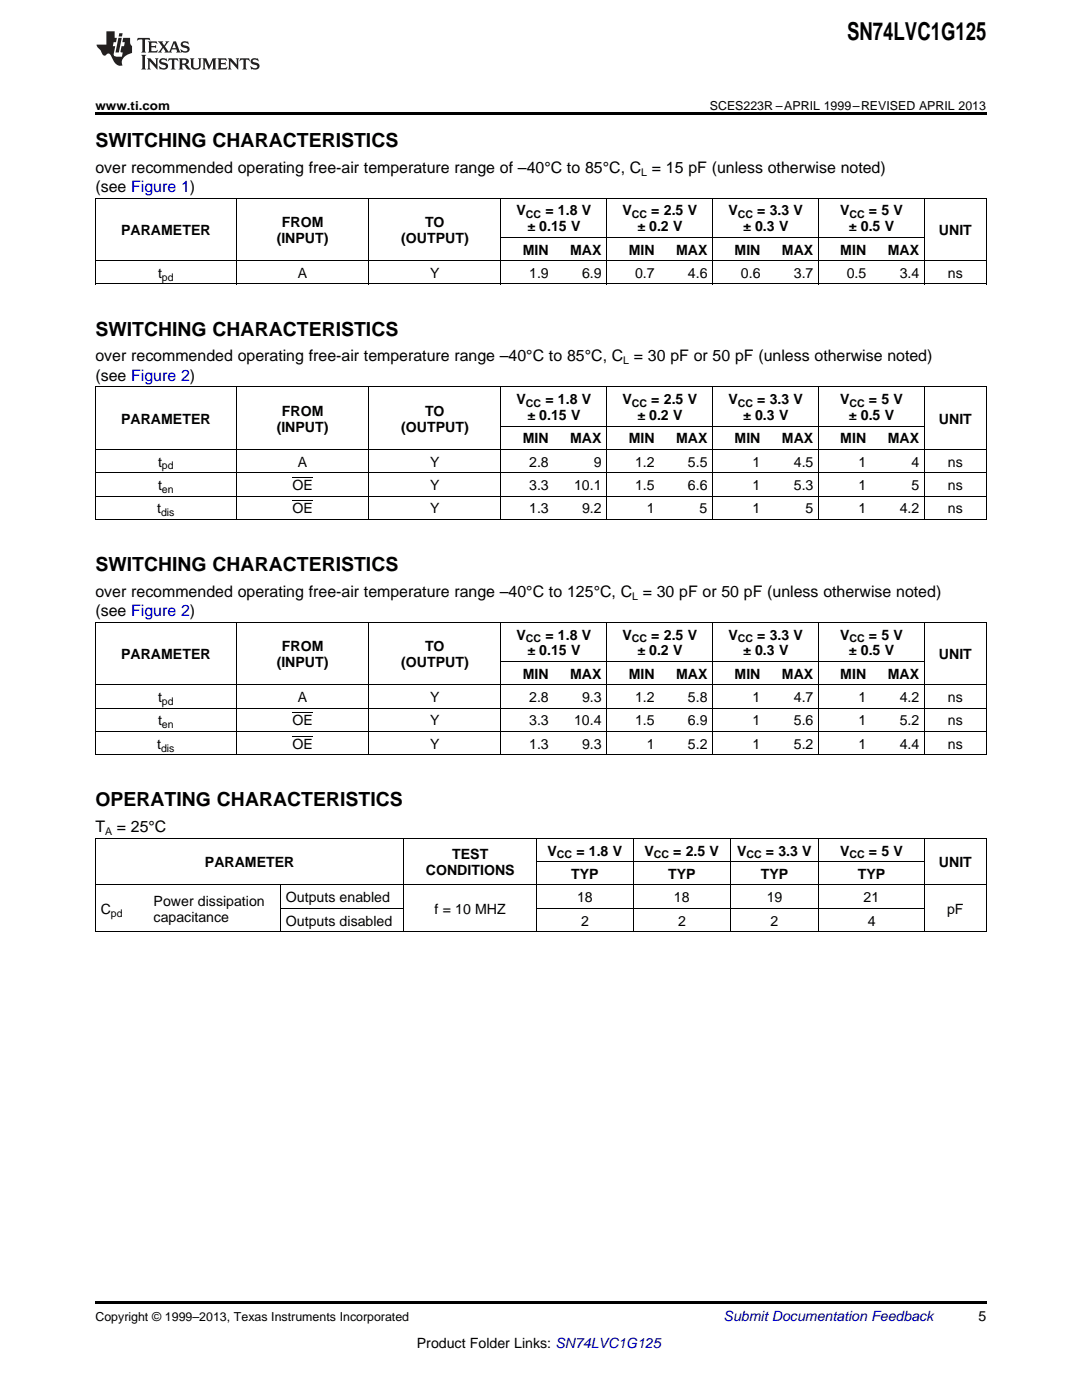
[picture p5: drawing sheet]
<svg xmlns="http://www.w3.org/2000/svg" width="216mm" height="279mm" viewBox="0 0 216 279" stroke-linecap="round" stroke-linejoin="round" font-family="sans-serif">
<defs><g id="words">
<text font-size="4.9" x="169.1" y="7.9">SN74LVC1G125</text>
<g font-size="3.9">
<text x="19" y="29.3">SWITCHING CHARACTERISTICS</text>
<text x="19" y="67">SWITCHING CHARACTERISTICS</text>
<text x="19" y="113.9">SWITCHING CHARACTERISTICS</text>
<text x="19" y="160.9">OPERATING CHARACTERISTICS</text>
</g>
<g font-size="3.2">
<text x="19" y="34.4">over recommended operating free-air temperature range of –40°C to 85°C, C = 15 pF (unless otherwise noted)</text>
<text x="19" y="38.3">(see Figure 1)</text>
<text x="19" y="72.1">over recommended operating free-air temperature range –40°C to 85°C, C = 30 pF or 50 pF (unless otherwise noted)</text>
<text x="19" y="76">(see Figure 2)</text>
<text x="19" y="119.1">over recommended operating free-air temperature range –40°C to 125°C, C = 30 pF or 50 pF (unless otherwise noted)</text>
<text x="19" y="123">(see Figure 2)</text>
<text x="19" y="166.1">T</text>
<text x="23.3" y="166.1">= 25°C</text>
</g>
<g font-size="2.8">
<text x="24.2" y="46.9">PARAMETER</text>
<text x="56.2" y="45.3">FROM</text>
<text x="84.8" y="45.3">TO</text>
<text x="103.1" y="43">V</text>
<text x="105.2" y="46.1">± 0.15 V</text>
<text x="108.8" y="43">= 1.8 V</text>
<text x="124.2" y="43">V</text>
<text x="127.2" y="46.1">± 0.2 V</text>
<text x="130" y="43">= 2.5 V</text>
<text x="145.3" y="43">V</text>
<text x="148.3" y="46.1">± 0.3 V</text>
<text x="151.1" y="43">= 3.3 V</text>
<text x="167.6" y="43">V</text>
<text x="169.4" y="46.1">± 0.5 V</text>
<text x="173.4" y="43">= 5 V</text>
<text x="187.4" y="46.9">UNIT</text>
<text x="55.2" y="48.5">(INPUT)</text>
<text x="80" y="48.5">(OUTPUT)</text>
<text x="104.3" y="50.8">MIN</text>
<text x="113.8" y="50.8">MAX</text>
<text x="125.4" y="50.8">MIN</text>
<text x="134.9" y="50.8">MAX</text>
<text x="146.6" y="50.8">MIN</text>
<text x="156" y="50.8">MAX</text>
<text x="167.7" y="50.8">MIN</text>
<text x="177.2" y="50.8">MAX</text>
<text x="31.5" y="55.5">t</text>
<text x="59.4" y="55.5">A</text>
<text x="85.8" y="55.5">Y</text>
<text x="105.6" y="55.5">1.9</text>
<text x="116.1" y="55.5">6.9</text>
<text x="126.7" y="55.5">0.7</text>
<text x="137.3" y="55.5">4.6</text>
<text x="147.8" y="55.5">0.6</text>
<text x="158.4" y="55.5">3.7</text>
<text x="168.9" y="55.5">0.5</text>
<text x="179.5" y="55.5">3.4</text>
<text x="189.2" y="55.5">ns</text>
<text x="56.2" y="83">FROM</text>
<text x="84.8" y="83">TO</text>
<text x="103.1" y="80.6">V</text>
<text x="105.2" y="83.8">± 0.15 V</text>
<text x="108.8" y="80.6">= 1.8 V</text>
<text x="124.2" y="80.6">V</text>
<text x="127.2" y="83.8">± 0.2 V</text>
<text x="130" y="80.6">= 2.5 V</text>
<text x="145.3" y="80.6">V</text>
<text x="148.3" y="83.8">± 0.3 V</text>
<text x="151.1" y="80.6">= 3.3 V</text>
<text x="167.6" y="80.6">V</text>
<text x="169.4" y="83.8">± 0.5 V</text>
<text x="173.4" y="80.6">= 5 V</text>
<text x="24.2" y="84.6">PARAMETER</text>
<text x="55.2" y="86.1">(INPUT)</text>
<text x="80" y="86.1">(OUTPUT)</text>
<text x="104.3" y="88.5">MIN</text>
<text x="113.8" y="88.5">MAX</text>
<text x="125.4" y="88.5">MIN</text>
<text x="134.9" y="88.5">MAX</text>
<text x="146.6" y="88.5">MIN</text>
<text x="156" y="88.5">MAX</text>
<text x="167.7" y="88.5">MIN</text>
<text x="177.2" y="88.5">MAX</text>
<text x="187.4" y="84.6">UNIT</text>
<text x="31.5" y="93.1">t</text>
<text x="59.4" y="93.1">A</text>
<text x="85.8" y="93.1">Y</text>
<text x="105.6" y="93.1">2.8</text>
<text x="118.5" y="93.1">9</text>
<text x="126.7" y="93.1">1.2</text>
<text x="137.3" y="93.1">5.5</text>
<text x="150.2" y="93.1">1</text>
<text x="158.4" y="93.1">4.5</text>
<text x="171.3" y="93.1">1</text>
<text x="181.9" y="93.1">4</text>
<text x="189.2" y="93.1">ns</text>
<text x="31.5" y="97.8">t</text>
<text x="58.3" y="97.8">OE</text>
<text x="85.8" y="97.8">Y</text>
<text x="105.6" y="97.8">3.3</text>
<text x="114.5" y="97.8">10.1</text>
<text x="126.7" y="97.8">1.5</text>
<text x="137.3" y="97.8">6.6</text>
<text x="150.2" y="97.8">1</text>
<text x="158.4" y="97.8">5.3</text>
<text x="171.3" y="97.8">1</text>
<text x="181.9" y="97.8">5</text>
<text x="189.2" y="97.8">ns</text>
<text x="31.4" y="102.4">t</text>
<text x="58.3" y="102.4">OE</text>
<text x="85.8" y="102.4">Y</text>
<text x="105.6" y="102.4">1.3</text>
<text x="116.1" y="102.4">9.2</text>
<text x="129" y="102.4">1</text>
<text x="139.6" y="102.4">5</text>
<text x="150.2" y="102.4">1</text>
<text x="160.7" y="102.4">5</text>
<text x="171.3" y="102.4">1</text>
<text x="179.5" y="102.4">4.2</text>
<text x="189.2" y="102.4">ns</text>
<text x="24.2" y="131.6">PARAMETER</text>
<text x="56.2" y="130">FROM</text>
<text x="84.8" y="130">TO</text>
<text x="103.1" y="127.6">V</text>
<text x="105.2" y="130.8">± 0.15 V</text>
<text x="108.8" y="127.6">= 1.8 V</text>
<text x="124.2" y="127.6">V</text>
<text x="127.2" y="130.8">± 0.2 V</text>
<text x="130" y="127.6">= 2.5 V</text>
<text x="145.3" y="127.6">V</text>
<text x="148.3" y="130.8">± 0.3 V</text>
<text x="151.1" y="127.6">= 3.3 V</text>
<text x="167.6" y="127.6">V</text>
<text x="169.4" y="130.8">± 0.5 V</text>
<text x="173.4" y="127.6">= 5 V</text>
<text x="187.4" y="131.6">UNIT</text>
<text x="55.2" y="133.1">(INPUT)</text>
<text x="80" y="133.1">(OUTPUT)</text>
<text x="104.3" y="135.5">MIN</text>
<text x="113.8" y="135.5">MAX</text>
<text x="125.4" y="135.5">MIN</text>
<text x="134.9" y="135.5">MAX</text>
<text x="146.6" y="135.5">MIN</text>
<text x="156" y="135.5">MAX</text>
<text x="167.7" y="135.5">MIN</text>
<text x="177.2" y="135.5">MAX</text>
<text x="31.5" y="140.1">t</text>
<text x="59.4" y="140.1">A</text>
<text x="85.8" y="140.1">Y</text>
<text x="105.6" y="140.1">2.8</text>
<text x="116.1" y="140.1">9.3</text>
<text x="126.7" y="140.1">1.2</text>
<text x="137.3" y="140.1">5.8</text>
<text x="150.2" y="140.1">1</text>
<text x="158.4" y="140.1">4.7</text>
<text x="171.3" y="140.1">1</text>
<text x="179.5" y="140.1">4.2</text>
<text x="189.2" y="140.1">ns</text>
<text x="31.4" y="149.4">t</text>
<text x="31.5" y="144.8">t</text>
<text x="58.3" y="144.8">OE</text>
<text x="58.3" y="149.4">OE</text>
<text x="85.8" y="144.8">Y</text>
<text x="85.8" y="149.4">Y</text>
<text x="105.6" y="144.8">3.3</text>
<text x="105.6" y="149.4">1.3</text>
<text x="114.5" y="144.8">10.4</text>
<text x="116.1" y="149.4">9.3</text>
<text x="126.7" y="144.8">1.5</text>
<text x="129" y="149.4">1</text>
<text x="137.3" y="144.8">6.9</text>
<text x="137.3" y="149.4">5.2</text>
<text x="150.2" y="144.8">1</text>
<text x="150.2" y="149.4">1</text>
<text x="158.4" y="144.8">5.6</text>
<text x="158.4" y="149.4">5.2</text>
<text x="171.3" y="144.8">1</text>
<text x="171.3" y="149.4">1</text>
<text x="179.5" y="144.8">5.2</text>
<text x="179.5" y="149.4">4.4</text>
<text x="189.2" y="144.8">ns</text>
<text x="189.2" y="149.4">ns</text>
<text x="40.9" y="173.1">PARAMETER</text>
<text x="90.2" y="171.5">TEST</text>
<text x="109.3" y="170.7">V</text>
<text x="115" y="170.7">= 1.8 V</text>
<text x="128.6" y="170.7">V</text>
<text x="134.3" y="170.7">= 2.5 V</text>
<text x="147.1" y="170.7">V</text>
<text x="152.8" y="170.7">= 3.3 V</text>
<text x="167.6" y="170.7">V</text>
<text x="173.4" y="170.7">= 5 V</text>
<text x="187.4" y="173.1">UNIT</text>
<text x="85" y="174.7">CONDITIONS</text>
<text x="114" y="175.4">TYP</text>
<text x="133.3" y="175.4">TYP</text>
<text x="151.8" y="175.4">TYP</text>
<text x="171.2" y="175.4">TYP</text>
<text x="20.1" y="182.4">C</text>
<text x="30.7" y="180.8">Power dissipation</text>
<text x="30.7" y="184">capacitance</text>
<text x="57" y="180.1">Outputs enabled</text>
<text x="57" y="184.7">Outputs disabled</text>
<text x="86.7" y="182.4">f = 10 MHZ</text>
<text x="115.1" y="180.1">18</text>
<text x="116" y="184.7">2</text>
<text x="134.5" y="180.1">18</text>
<text x="135.3" y="184.7">2</text>
<text x="153" y="180.1">19</text>
<text x="153.8" y="184.7">2</text>
<text x="172.3" y="180.1">21</text>
<text x="173.1" y="184.7">4</text>
<text x="189" y="182.4">pF</text>
<text x="195.3" y="263.6">5</text>
<text x="83.2" y="269">Product Folder Links: SN74LVC1G125</text>
</g>
<text font-size="2.8" fill="#0000c8" x="144.4" y="263.6">Submit Documentation Feedback</text>
<g font-size="2.5">
<text x="19" y="21.9">www.ti.com</text>
<text x="141.6" y="21.9">SCES223R –APRIL 1999–REVISED APRIL 2013</text>
<text x="19" y="263.6">Copyright © 1999–2013, Texas Instruments Incorporated</text>
</g>
<g font-size="2.1">
<text x="128" y="35.1">L</text>
<text x="105" y="43.5">CC</text>
<text x="126.1" y="43.5">CC</text>
<text x="147.2" y="43.5">CC</text>
<text x="169.5" y="43.5">CC</text>
<text x="32.3" y="56">pd</text>
<text x="124.4" y="72.7">L</text>
<text x="105" y="81.2">CC</text>
<text x="126.1" y="81.2">CC</text>
<text x="147.2" y="81.2">CC</text>
<text x="169.5" y="81.2">CC</text>
<text x="32.3" y="93.7">pd</text>
<text x="32.3" y="98.4">en</text>
<text x="32.1" y="103">dis</text>
<text x="126.1" y="119.7">L</text>
<text x="105" y="128.2">CC</text>
<text x="126.1" y="128.2">CC</text>
<text x="147.2" y="128.2">CC</text>
<text x="169.5" y="128.2">CC</text>
<text x="32.3" y="140.7">pd</text>
<text x="32.3" y="145.3">en</text>
<text x="32.1" y="150">dis</text>
<text x="21" y="166.7">A</text>
<text x="111.1" y="171.3">CC</text>
<text x="130.5" y="171.3">CC</text>
<text x="148.9" y="171.3">CC</text>
<text x="169.5" y="171.3">CC</text>
<text x="22.1" y="183">pd</text>
</g>
</g></defs>
<path d="M19 22.5h177.8v.5h-177.8zM19 259.7h177.8v.5h-177.8z" fill="#000"/>
<g fill="none" stroke="#000" stroke-width=".2">
<path d="M19 39.5h177.8M19.1 39.6v17.1M47.1 39.6v17.1M73.5 39.6v17.1M100 39.6v17.1M121.1 39.6v17.1M142.2 39.6v17.1M163.3 39.6v17.1M184.4 39.6v17.1M196.8 39.6v17.1M19 56.7h177.8M19 52h177.8"/>
<path d="M100 47.4h84.5M19 77.2h177.8M19.1 77.3v26.4M47.1 77.3v26.4M73.5 77.3v26.4M100 77.3v26.4M121.1 77.3v26.4M142.2 77.3v26.4M163.3 77.3v26.4M184.4 77.3v26.4M196.8 77.3v26.4M19 99h177.8"/>
<path d="M19 94.4h177.8M19 89.7h177.8M100 85h84.5M19 103.7h177.8M19 136.7h177.8M19 124.2h177.8M19.1 124.2v26.5M47.1 124.2v26.5M73.5 124.2v26.5M100 124.2v26.5M100 132h84.5M121.1 124.2v26.5"/>
<path d="M142.2 124.2v26.5M163.3 124.2v26.5M184.4 124.2v26.5M196.8 124.2v26.5M19 150.7h177.8M19 146h177.8M19 141.3h177.8M19 176.6h177.8M19 167.3h177.8M19.1 167.4v18.6M55.9 176.7v9.3M80.6 167.4v18.6"/>
<path d="M107 167.4v18.6M107.1 172h77.4M126.3 167.4v18.6M145.7 167.4v18.6M163.3 167.4v18.6M184.4 167.4v18.6M196.8 167.4v18.6M19 185.9h177.8M56 181.3h24.6M107.1 181.3h77.4"/>
</g>
<g fill="#231f20">
<path d="M27.5 7.6l-.1 .5 .4-.2h.6v.1v2.1l-.2 .4h1l-.3-.4v-2.1l.1-.1h.5l.5 .2-.2-.5zM29.5 8.3l.2 .3v1.5l-.2 .4h1.8l.2-.6a1.04 1.04 0 0 1-1.3 .2v-.7h.6l.3 .2v-.6l-.3 .2h-.6v-.6l.8-.1 .4 .3-.2-.5zM31.5 8.3l.9 1.1-.9 1.1h.8l-.2-.2 .5-.7 .4 .7-.2 .2h1.5l-.1-.2 .1-.4h.9l.1 .4-.2 .2h1l-.3-.3-.7-1.9h-.5l-.9 2-.8-1 .9-1h-.8l.1 .3-.3 .5-.4-.6 .2-.2zM34.7 8.6l.4 1h-.7zM36.3 8.4a.63 .63 0 0 0-.2 .7 .63 .63 0 0 0 .6 .4l.6 .2 .1 .2a.75 .75 0 0 1-.7 .4 .75 .75 0 0 1-.6-.5l.1 .7 .1-.1a1.11 1.11 0 0 0 1.5-.6 1.13 1.13 0 0 0-1.2-.8l-.1-.4a1.04 1.04 0 0 1 1.2 .2l-.2-.5-.1 .1-.5-.2zM28.2 10.9l.2 .4v2.2l-.2 .4h1l-.3-.4v-2.2l.3-.4zM29.3 11.6l.3 .4v1.5l-.3 .4h.8l-.2-.4v-1.3l1.5 1.7v-1.9l.2-.4h-.7l.2 .4v.9l-1.1-1.3zM32 11.8a.62 .62 0 0 0-.2 .7 .62 .62 0 0 0 .6 .4l.6 .1 .1 .3a.76 .76 0 0 1-.7 .3 .76 .76 0 0 1-.6-.4l.1 .7 .1-.1a1.11 1.11 0 0 0 1.5-.6 1.13 1.13 0 0 0-1.2-.8l-.1-.4a1.04 1.04 0 0 1 1.2 .2l-.2-.6-.1 .1-.5-.1zM33.7 11.6l-.2 .6a.61 .61 0 0 1 .8-.3v1.6l-.2 .4h.9l-.2-.4v-1.6a.63 .63 0 0 1 .8 .3l-.2-.6zM35.6 11.6l.3 .4v1.5l-.3 .4h1l-.2-.2v-.8l.5 .2a.76 .76 0 0 0 1.2 .7l-1-1a.58 .58 0 0 0 .6-.5 .58 .58 0 0 0-.5-.6zM36.4 11.9h.1a.45 .45 0 0 1 .5 .1 .45 .45 0 0 1 .1 .5l-.7 .2zM37.9 11.6l.2 .2a2.17 2.17 0 0 0 .3 1.9 .99 .99 0 0 0 1.6-.6v-1.1l.2-.4h-.7l.2 .2a1.92 1.92 0 0 1-.2 1.8 .6 .6 0 0 1-.9-.5v-1.1l.2-.4zM40.4 11.6l.2 .4v1.5l-.2 .4h.7l-.2-.4v-1.4l.8 1.8 .8-1.8v1.4l-.2 .4h.9l-.2-.4v-1.5l.2-.4h-.8l-.6 1.5-.6-1.5zM43.4 11.6l.2 .4v1.5l-.2 .4h1.8l.2-.6a1.04 1.04 0 0 1-1.3 .1v-.6h.5l.4 .2v-.6l-.4 .2h-.5v-.7h.8l.3 .3-.1-.6zM45.5 11.6l.2 .4v1.5l-.2 .4h.7l-.2-.4v-1.3l1.5 1.7v-1.9l.2-.4h-.7l.2 .4v.9l-1.1-1.3zM47.9 11.6l-.1 .6a.61 .61 0 0 1 .8-.3v1.6l-.3 .4h1l-.3-.4 .1-1.6a.63 .63 0 0 1 .7 .3l-.1-.6zM50.2 11.8a.62 .62 0 0 0-.2 .7 .62 .62 0 0 0 .6 .4l.6 .1 .2 .3a.76 .76 0 0 1-.8 .3 .76 .76 0 0 1-.6-.4l.1 .7 .2-.1a1.11 1.11 0 0 0 1.5-.6 1.13 1.13 0 0 0-1.3-.8l-.1-.4a1.04 1.04 0 0 1 1.2 .2l-.1-.6-.2 .1-.5-.1z"/>
<path d="M21.2 6.3v2.6h-1.9l.1 .4 .7 .9a.91 .91 0 0 0 1 .8 .56 .56 0 0 1 .5-.3 .56 .56 0 0 1 .5 .3l.4 .8a1.53 1.53 0 0 0 1.9 1.2 1.54 1.54 0 0 1 1-2.1l.9-.3v-1.4a1.52 1.52 0 0 1-.3-1.6h-1.4l-.2 .8h.5l-.2 .8h-.4l-.2 1v.2l.4 .1-.2 .8a1.93 1.93 0 0 1-1.6-.3l.3-1.8h-.5l.2-.8h.4l.2-.8h-.4v-1.3zM23.6 7.6l-.6 2.9h.7l.6-2.9zM23.8 6.6l-.1 .7h.6l.2-.7z"/>
</g>
<path d="M58.3 100h4.1M58.3 95.3h4.1M58.3 146.9h4.1M58.3 142.3h4.1" fill="none" stroke="#000" stroke-width=".2"/>
<use href="#words"/>
</svg>
